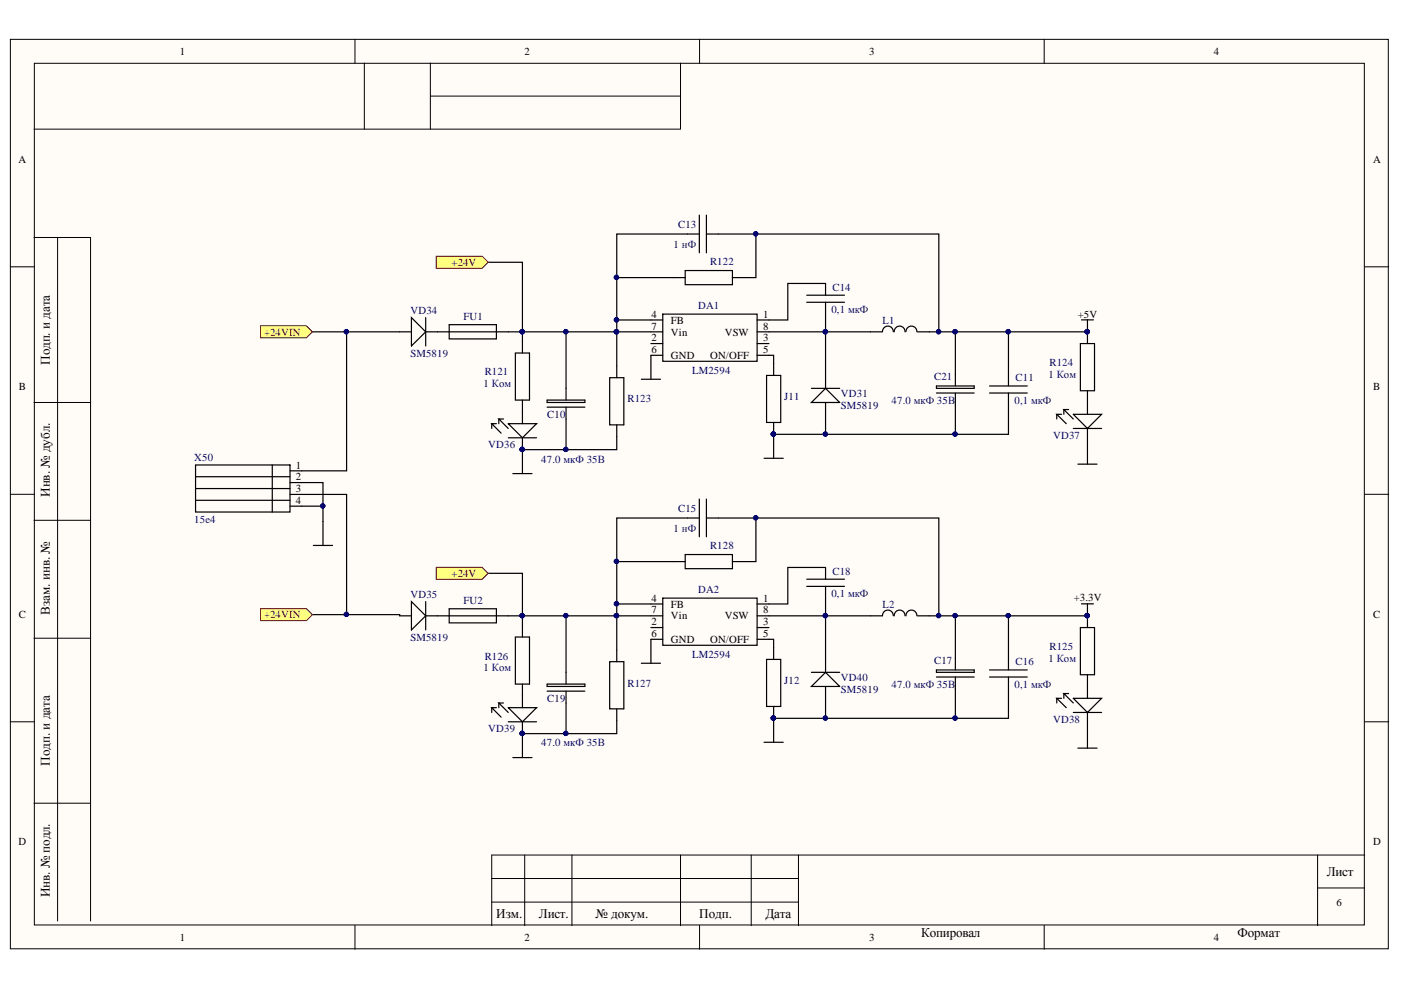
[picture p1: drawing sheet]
<svg xmlns="http://www.w3.org/2000/svg" width="297mm" height="210mm" viewBox="0 0 297 210" stroke-linecap="round" stroke-linejoin="round" font-family="sans-serif">
<defs><g id="words">
<g font-size="2.8">
<text x="10.6" y="77.3" transform="rotate(-90 10.6 77.3)">Подп. и дата</text>
<text x="10.6" y="105.4" transform="rotate(-90 10.6 105.4)">Инв. № дубл.</text>
<text x="10.6" y="130.3" transform="rotate(-90 10.6 130.3)">Взам. инв. №</text>
<text x="10.6" y="162.3" transform="rotate(-90 10.6 162.3)">Подп. и дата</text>
<text x="281.3" y="185.7">Лист</text>
<text x="10.6" y="190.3" transform="rotate(-90 10.6 190.3)">Инв. № подл.</text>
<text x="105.2" y="194.7">Изм.</text>
<text x="114.3" y="194.7">Лист.</text>
<text x="126.3" y="194.7">№ докум.</text>
<text x="148.3" y="194.7">Подп.</text>
<text x="162.3" y="194.7">Дата</text>
<text x="195.3" y="198.6">Копировал</text>
<text x="262.4" y="198.6">Формат</text>
</g>
<g font-size="2.3">
<text x="38.1" y="11.7">1</text>
<text x="111.2" y="11.7">2</text>
<text x="184.3" y="11.7">3</text>
<text x="257.4" y="11.7">4</text>
<text x="3.9" y="34.5">A</text>
<text x="291.1" y="34.5">A</text>
<text x="138.1" y="67.3">4</text>
<text x="138.1" y="69.9">7</text>
<text x="142.3" y="68.6">FB</text>
<text x="142.3" y="71.1">Vin</text>
<text x="153.7" y="71.1">VSW</text>
<text x="161.8" y="67.3">1</text>
<text x="161.8" y="69.9">8</text>
<text x="228.5" y="67.3">+5V</text>
<text x="138.1" y="72.3">2</text>
<text x="138.1" y="74.9">6</text>
<text x="142.3" y="76.1">GND</text>
<text x="150.5" y="76.1">ON/OFF</text>
<text x="161.8" y="72.3">3</text>
<text x="161.8" y="74.9">5</text>
<text x="4" y="82.7">B</text>
<text x="291.1" y="82.7">B</text>
<text x="62.8" y="99.4">1</text>
<text x="62.8" y="101.8">2</text>
<text x="62.8" y="104.4">3</text>
<text x="62.8" y="106.8">4</text>
<text x="4" y="131">C</text>
<text x="138.1" y="127.6">4</text>
<text x="138.1" y="130">7</text>
<text x="142.3" y="128.9">FB</text>
<text x="142.3" y="131.3">Vin</text>
<text x="153.7" y="131.3">VSW</text>
<text x="161.8" y="127.6">1</text>
<text x="161.8" y="130">8</text>
<text x="227.7" y="127.5">+3.3V</text>
<text x="291.1" y="131">C</text>
<text x="138.1" y="132.6">2</text>
<text x="138.1" y="135">6</text>
<text x="142.3" y="136.3">GND</text>
<text x="150.5" y="136.3">ON/OFF</text>
<text x="161.8" y="132.6">3</text>
<text x="161.8" y="135">5</text>
<text x="3.9" y="179.2">D</text>
<text x="291.1" y="179.2">D</text>
<text x="283.3" y="192.1">6</text>
<text x="38.1" y="199.5">1</text>
<text x="111.2" y="199.5">2</text>
<text x="184.3" y="199.5">3</text>
<text x="257.4" y="199.5">4</text>
</g>
<g font-size="2.3" fill="#000080">
<text x="142.8" y="52.6">1 нФ</text>
<text x="143.8" y="48.3">C13</text>
<text x="150.5" y="56.1">R122</text>
<text x="148" y="65.6">DA1</text>
<text x="176.5" y="61.6">C14</text>
<text x="87" y="66.6">VD34</text>
<text x="98.3" y="67.8">FU1</text>
<text x="176.3" y="66.3">0,1 мкФ</text>
<text x="187.1" y="68.7">L1</text>
<text x="87" y="75.6">SM5819</text>
<text x="222.5" y="77.6">R124</text>
<text x="102.5" y="82.1">1 Ком</text>
<text x="102.8" y="79.6">R121</text>
<text x="146.7" y="79.3">LM2594</text>
<text x="198.1" y="80.6">C21</text>
<text x="215.3" y="80.9">C11</text>
<text x="222.3" y="80.1">1 Ком</text>
<text x="116" y="88.5">C10</text>
<text x="133" y="85.3">R123</text>
<text x="166.3" y="84.8">J11</text>
<text x="178.3" y="84.2">VD31</text>
<text x="178.3" y="86.7">SM5819</text>
<text x="189" y="85.6">47.0 мкФ 35В</text>
<text x="215.1" y="85.6">0,1 мкФ</text>
<text x="103.5" y="95.1">VD36</text>
<text x="223.3" y="93.1">VD37</text>
<text x="41.2" y="97.8">X50</text>
<text x="114.8" y="98.1">47.0 мкФ 35В</text>
<text x="41.2" y="110.9">15e4</text>
<text x="142.8" y="112.8">1 нФ</text>
<text x="143.8" y="108.6">C15</text>
<text x="150.5" y="116.3">R128</text>
<text x="148" y="125.8">DA2</text>
<text x="176.5" y="121.8">C18</text>
<text x="87" y="126.8">VD35</text>
<text x="98.3" y="128.1">FU2</text>
<text x="176.3" y="126.6">0,1 мкФ</text>
<text x="187.1" y="128.9">L2</text>
<text x="87" y="135.9">SM5819</text>
<text x="222.5" y="137.8">R125</text>
<text x="102.5" y="142.3">1 Ком</text>
<text x="102.8" y="139.8">R126</text>
<text x="146.7" y="139.6">LM2594</text>
<text x="198.1" y="140.8">C17</text>
<text x="215.3" y="141">C16</text>
<text x="222.3" y="140.3">1 Ком</text>
<text x="116" y="148.8">C19</text>
<text x="133" y="145.6">R127</text>
<text x="166.3" y="145.1">J12</text>
<text x="178.3" y="144.3">VD40</text>
<text x="178.3" y="146.9">SM5819</text>
<text x="189" y="145.8">47.0 мкФ 35В</text>
<text x="215.1" y="145.8">0,1 мкФ</text>
<text x="103.5" y="155.3">VD39</text>
<text x="223.3" y="153.3">VD38</text>
<text x="114.8" y="158.3">47.0 мкФ 35В</text>
</g>
<g font-size="2.3" fill="#800000">
<text x="95.7" y="56.4">+24V</text>
<text x="56" y="71.1">+24VIN</text>
<text x="95.7" y="122.3">+24V</text>
<text x="56" y="131.1">+24VIN</text>
</g>
</g></defs>
<g fill="#fffcf8" stroke="#000" stroke-width=".21">
<path d="M2.2 8.3h292.1v192.9h-292.1z"/>
<path d="M7.3 13.4h282v182.7h-282z"/>
</g>
<g fill="none" stroke="#000" stroke-width=".21">
<path d="M75.3 8.3v5.1M77.2 13.4v14M91.2 13.4v14M144.3 13.4v14h-137.1M148.3 8.3v5.1M221.4 8.3v5.1M91.2 20.4h53.1M2.2 56.6h5.1M7.2 50.4h5v144.9M12.2 50.4h7v144.9M289.4 56.6h5M7.2 85.3h12"/>
<path d="M2.2 104.8h5.1M7.2 110.3h12M289.4 104.8h5M7.2 135.3h12M2.2 153h5.1M289.4 153h5M7.2 170.3h12M75.3 196.2v5.1M104.3 186.3h65M104.3 191.3h65M111.2 181.3v15M121.3 181.3v15"/>
<path d="M144.3 181.3v15M148.3 196.2v5.1M159.3 181.3v15M169.3 181.3v15M221.4 196.2v5.1M279.4 181.3v15M279.4 188.3h9.9M289.3 181.3h-185v15"/>
</g>
<g fill="none" stroke="#000" stroke-width=".25">
<path d="M103.5 55.6h7.3v14.8M145.3 57.4h10v3h-10zM145.3 58.9h-14.5v8.9M148.3 49.6h-17.5v9.3M148.3 45.6v8M149.8 49.6h10.5v9.3h-5M149.8 45.6v8M160.3 49.6h38.7v20.8h-4.4M84.7 70.4h2.5M87.2 67.3l3.1 3.1-3.1 3zM90.3 70.4h20.5M90.3 67.3v6.1"/>
<path d="M95.2 68.8h10v3.1h-10zM109.3 74.9h3v9.9h-3zM110.8 70.4v4.5M110.8 70.4h9.2v14.4M120 70.4h20.5M138 72.8h2.5M140.5 66.6h20v10h-20zM140.5 67.8h-9.7v12.3M140.5 75.3h-2.5v5.1M160.5 75.3h3.5v4.3M160.5 70.4h26.6M160.5 72.8h2.5"/>
<path d="M162.5 79.6h3v10h-3zM171 64.1h8M171 62.6h8M175 62.6v-2.5h-8v7.7h-6.5M175 64.1v18.2M187.1 70.3a1.14 1.14 0 0 1 1.2-1.2 1.14 1.14 0 0 1 1.1 1.3M189.6 70.3a1.14 1.14 0 0 1 1.1-1.2 1.14 1.14 0 0 1 1.2 1.3M192.1 70.3a1.16 1.16 0 0 1 1.2-1.2 1.16 1.16 0 0 1 1.1 1.3M199 70.4h3.6M213.8 70.4h16.8M229.1 72.8h3v10h-3zM229.3 67.8h2.5"/>
<path d="M230.6 67.8v5M41.5 98.6h20v10h-20zM57.7 98.6v10M61.5 99.8h2.5M104.3 89.8v1M105.2 89.8h-.9l1.9 2M105.8 88.8v1M106.7 88.8h-.9l2 2M107.8 89.8h6l-3 3zM107.8 92.8h6M110.8 84.8v5M110.8 92.8v7.6"/>
<path d="M116 84.8h8v.5h-8zM116 86.3h8M120 86.3v9h-9.2M129.3 80.1h3v10h-3zM130.8 90.1v5.2h-10.8M136 80.4h4M162 97.2h4.1M164 89.6v7.6M172 85.3l3-3 3 3zM172 82.3h6M175 85.3v6.8h-11M175 92.1h27.6"/>
<path d="M198.5 81.8h8v.5h-8zM198.5 83.3h8M202.6 83.3v8.8h11.2v-8.8M202.6 81.8v-11.4h11.2v11.4M209.8 83.3h8M209.8 81.8h8M224.1 87.8v1M225.1 87.8h-1l2 2M225.6 86.8v1M226.6 86.8h-1l2 2M227.6 87.8h6l-3 3zM227.6 90.8h6"/>
<path d="M228.5 98.4h4.1M230.6 82.8v5M230.6 90.8v7.6M41.5 106.1h20M41.5 103.6h20M41.5 101.1h20M61.5 102.3h2.5M61.5 104.8h2.5M61.5 107.3h2.5M108.7 100.4h4.1M145.3 117.6h10v3h-10zM145.3 119.1h-14.5v9"/>
<path d="M148.3 109.8h-17.5v9.3M148.3 105.8v8M149.8 109.8h10.5v9.3h-5M149.8 105.8v8M160.3 109.8h38.7v20.8h-4.4M84.7 130.6h2.5M87.2 127.6l3.1 3-3.1 3zM90.3 130.6h29.7v14.4M90.3 127.6v6M95.2 129.1h10v3h-10zM103.5 121.6h7.3v13.5M109.3 135.1h3v9.9h-3z"/>
<path d="M120 130.6h20.5M138 133.1h2.5M140.5 126.8h20v10h-20zM140.5 128.1h-9.7v12.2M140.5 135.5h-2.5v5.1M160.5 135.5h3.5v4.3M160.5 130.6h26.6M160.5 133.1h2.5M162.5 139.8h3v10h-3zM171 124.3h8M171 122.8h8M175 122.8v-2.5h-8v7.8h-6.5"/>
<path d="M175 124.3v18.3M189.4 130.6a1.14 1.14 0 0 0-1.2-1.2 1.14 1.14 0 0 0-1.1 1.2M191.9 130.6a1.14 1.14 0 0 0-1.2-1.2 1.14 1.14 0 0 0-1.1 1.2M194.4 130.6a1.16 1.16 0 0 0-1.2-1.2 1.16 1.16 0 0 0-1.1 1.2M199 130.6h3.6M213.8 130.6h16.8M229.1 133.1h3v10h-3zM229.3 128h2.5M230.6 128v5.1M104.3 150v1.1M105.2 150h-.9l1.9 2M105.8 149.1v.9"/>
<path d="M106.7 149.1h-.9l2 2M107.8 150h6l-3 3zM107.8 153h6M110.8 145v5M110.8 153v7.6M116 145h8v.5h-8zM116 146.5h8M120 146.5v9h-9.2M129.3 140.3h3v10h-3zM130.8 150.3v5.2h-10.8M136 140.6h4M162 157.4h4.1"/>
<path d="M164 149.8v7.6M172 145.5l3-2.9 3 2.9zM172 142.6h6M175 145.5v6.8h-11M175 152.3h27.6M198.5 142h8v.6h-8zM198.5 143.5h8M202.6 143.5v8.8h11.2v-8.8M202.6 142v-11.4h11.2v11.4M209.8 143.5h8M209.8 142h8M224.1 148.1v1"/>
<path d="M225.1 148.1h-1l2 1.9M225.6 147v1.1M226.6 147h-1l2 2.1M227.6 148.1h6l-3 3zM227.6 151.1h6M228.5 158.6h4.1M230.6 143.1v5M230.6 151.1v7.5M108.7 160.6h4.1"/>
</g>
<g fill="#000080" stroke="#000080" stroke-width=".21">
<circle cx="110.7" cy="95.3" r=".46"/>
<circle cx="164" cy="92" r=".46"/>
<circle cx="230.5" cy="70.3" r=".47"/>
<circle cx="110.7" cy="155.5" r=".46"/>
<circle cx="164" cy="152.2" r=".46"/>
<circle cx="230.5" cy="130.5" r=".46"/>
<circle cx="120" cy="95.3" r=".46"/>
<circle cx="110.7" cy="70.3" r=".46"/>
<circle cx="130.7" cy="70.3" r=".47"/>
<circle cx="120" cy="70.3" r=".46"/>
<circle cx="130.7" cy="58.8" r=".46"/>
<circle cx="130.7" cy="67.8" r=".47"/>
<circle cx="160.2" cy="49.6" r=".46"/>
<circle cx="175" cy="92" r=".46"/>
<circle cx="175" cy="70.3" r=".46"/>
<circle cx="199" cy="70.3" r=".46"/>
<circle cx="202.5" cy="92" r=".46"/>
<circle cx="202.5" cy="70.3" r=".47"/>
<circle cx="213.8" cy="70.3" r=".47"/>
<circle cx="120" cy="155.5" r=".46"/>
<circle cx="110.7" cy="130.5" r=".46"/>
<circle cx="120" cy="130.5" r=".46"/>
<circle cx="130.7" cy="130.5" r=".46"/>
<circle cx="130.7" cy="119" r=".47"/>
<circle cx="130.7" cy="128" r=".46"/>
<circle cx="160.2" cy="109.8" r=".46"/>
<circle cx="175" cy="152.2" r=".46"/>
<circle cx="175" cy="130.5" r=".46"/>
<circle cx="199" cy="130.5" r=".46"/>
<circle cx="202.5" cy="152.2" r=".46"/>
<circle cx="202.5" cy="130.5" r=".46"/>
<circle cx="213.8" cy="130.5" r=".46"/>
</g>
<g fill="#ffff80" stroke="#800000" stroke-width=".21">
<path d="M92.5 54.3h9.7l1.3 1.3-1.3 1.3h-9.7z" fill-rule="evenodd"/>
<path d="M92.5 120.3h9.7l1.3 1.3-1.3 1.2h-9.7z" fill-rule="evenodd"/>
</g>
<path d="M66.2 70.4h7.3M84.7 70.4h-11.2v29.4h-9.5M64 104.8h9.5v25.5h11.2v.3M64 102.3h4.5v5h-4.5M66.4 115.6h4.1M68.5 107.3v8.3M66.2 130.3h7.3" fill="none" stroke="#000" stroke-width=".25"/>
<g fill="#000080" stroke="#000080" stroke-width=".21">
<circle cx="73.4" cy="70.3" r=".46"/>
<circle cx="73.4" cy="130.3" r=".46"/>
<circle cx="68.4" cy="107.3" r=".46"/>
</g>
<g fill="#ffff80" stroke="#800000" stroke-width=".21">
<path d="M55.2 69.1h9.8l1.2 1.3-1.2 1.2h-9.8z" fill-rule="evenodd"/>
<path d="M55.2 129h9.8l1.2 1.3-1.2 1.3h-9.8z" fill-rule="evenodd"/>
</g>
<use href="#words"/>
</svg>
